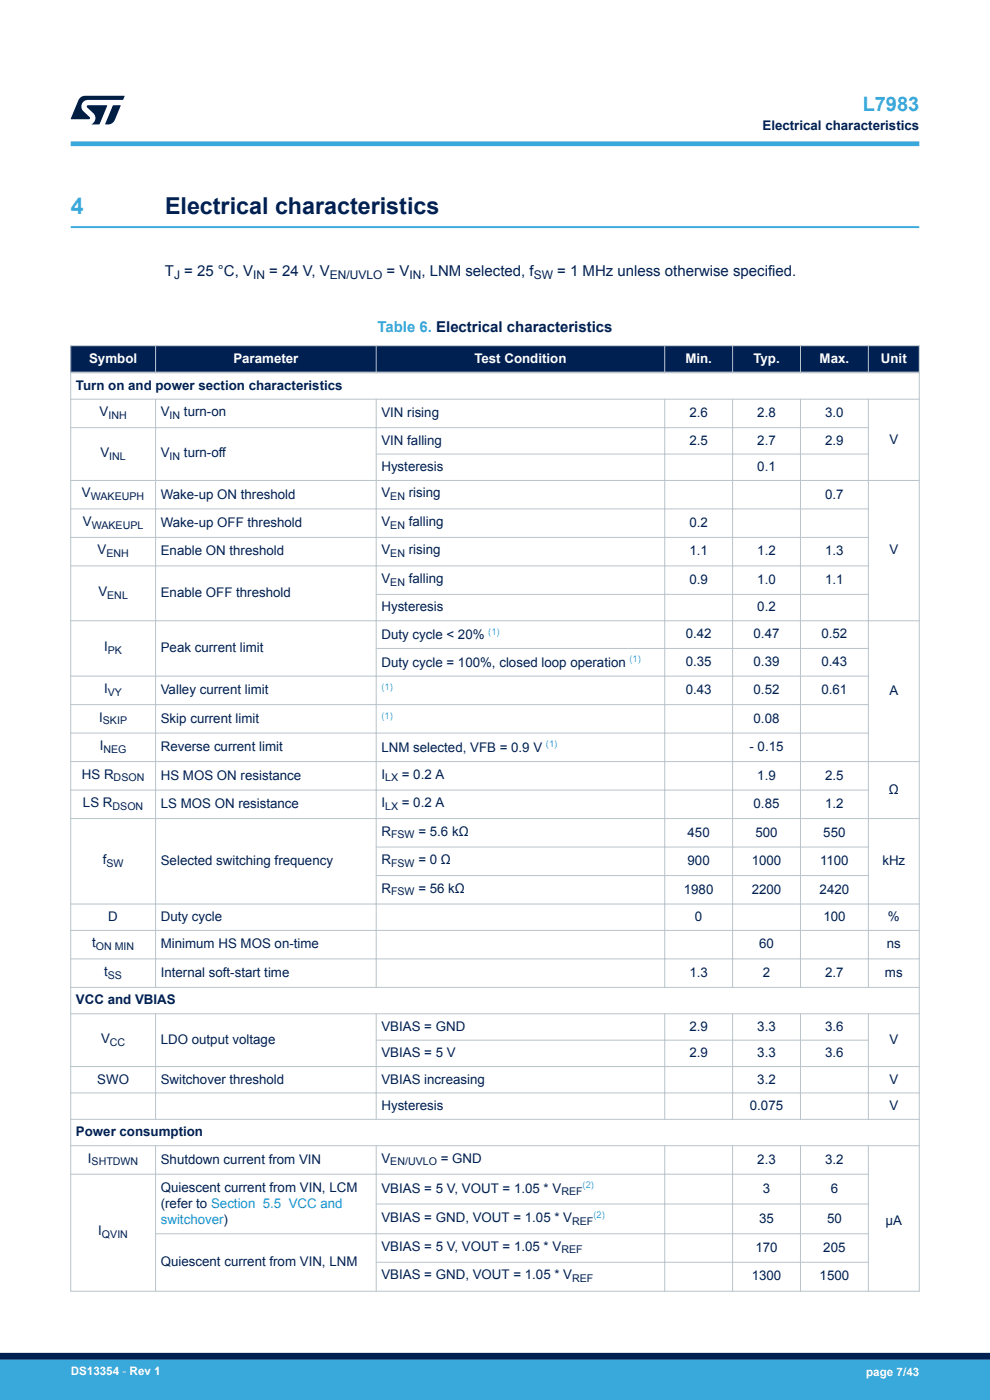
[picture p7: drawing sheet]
<svg xmlns="http://www.w3.org/2000/svg" width="210mm" height="297mm" viewBox="0 0 210 297" stroke-linecap="round" stroke-linejoin="round" font-family="sans-serif">
<defs><g id="words">
<text font-size="4.9" fill="#39a9dc" x="15" y="45.4">4</text>
<text font-size="4.9" fill="#002052" x="35" y="45.4">Electrical characteristics</text>
<text font-size="4.2" fill="#39a9dc" x="183" y="23.5">L7983</text>
<g font-size="3.2" fill="#002052">
<text x="35" y="58.6">T = 25 °C, V</text>
<text x="57.1" y="58.6">= 24 V, V</text>
<text x="82" y="58.6">= V</text>
<text x="89.4" y="58.6">, LNM selected, f</text>
<text x="118.2" y="58.6">= 1 MHz unless otherwise specified.</text>
</g>
<text font-size="3.2" fill="#39a9dc" x="80.1" y="70.4">Table 6. Electrical characteristics</text>
<g font-size="2.8" fill="#002052">
<text x="161.7" y="27.5">Electrical characteristics</text>
<text x="16.1" y="82.7">Turn on and power section characteristics</text>
<text x="21.1" y="88.3">V</text>
<text x="34.1" y="88.3">V</text>
<text x="39" y="88.3">turn-on</text>
<text x="80.9" y="88.5">VIN rising</text>
<text x="146.2" y="88.5">2.6</text>
<text x="160.6" y="88.5">2.8</text>
<text x="175" y="88.5">3.0</text>
<text x="80.9" y="94.3">VIN falling</text>
<text x="146.2" y="94.3">2.5</text>
<text x="160.6" y="94.3">2.7</text>
<text x="175" y="94.3">2.9</text>
<text x="188.7" y="94.1">V</text>
<text x="21.3" y="96.9">V</text>
<text x="34.1" y="96.9">V</text>
<text x="39" y="96.9">turn-off</text>
<text x="80.9" y="99.9">Hysteresis</text>
<text x="160.6" y="99.9">0.1</text>
<text x="17.4" y="105.5">V</text>
<text x="34.1" y="105.8">Wake-up ON threshold</text>
<text x="80.9" y="105.5">V</text>
<text x="86.7" y="105.5">rising</text>
<text x="175" y="105.8">0.7</text>
<text x="17.6" y="111.6">V</text>
<text x="34.1" y="111.8">Wake-up OFF threshold</text>
<text x="80.9" y="111.6">V</text>
<text x="86.7" y="111.6">falling</text>
<text x="146.2" y="111.8">0.2</text>
<text x="20.7" y="117.6">V</text>
<text x="34.1" y="117.8">Enable ON threshold</text>
<text x="80.9" y="117.6">V</text>
<text x="86.7" y="117.6">rising</text>
<text x="146.2" y="117.8">1.1</text>
<text x="160.6" y="117.8">1.2</text>
<text x="175" y="117.8">1.3</text>
<text x="188.7" y="117.6">V</text>
<text x="80.9" y="123.7">V</text>
<text x="86.7" y="123.7">falling</text>
<text x="146.2" y="123.9">0.9</text>
<text x="160.6" y="123.9">1.0</text>
<text x="175" y="123.9">1.1</text>
<text x="20.9" y="126.5">V</text>
<text x="34.1" y="126.7">Enable OFF threshold</text>
<text x="80.9" y="129.7">Hysteresis</text>
<text x="160.6" y="129.7">0.2</text>
<text x="80.9" y="135.6">Duty cycle &lt; 20%</text>
<text x="145.5" y="135.4">0.42</text>
<text x="159.9" y="135.4">0.47</text>
<text x="174.3" y="135.4">0.52</text>
<text x="22.1" y="138.2">I</text>
<text x="34.1" y="138.4">Peak current limit</text>
<text x="80.9" y="141.5">Duty cycle = 100%, closed loop operation</text>
<text x="145.5" y="141.3">0.35</text>
<text x="159.9" y="141.3">0.39</text>
<text x="174.3" y="141.3">0.43</text>
<text x="22.1" y="147">I</text>
<text x="34.1" y="147.3">Valley current limit</text>
<text x="145.5" y="147.3">0.43</text>
<text x="159.9" y="147.3">0.52</text>
<text x="174.3" y="147.3">0.61</text>
<text x="188.7" y="147.4">A</text>
<text x="21" y="153.1">I</text>
<text x="34.1" y="153.3">Skip current limit</text>
<text x="159.9" y="153.3">0.08</text>
<text x="21.2" y="159.1">I</text>
<text x="34.1" y="159.4">Reverse current limit</text>
<text x="80.9" y="159.5">LNM selected, VFB = 0.9 V</text>
<text x="159" y="159.4">- 0.15</text>
<text x="17.4" y="165.2">HS R</text>
<text x="34.1" y="165.4">HS MOS ON resistance</text>
<text x="80.9" y="165.2">I</text>
<text x="85.2" y="165.2">= 0.2 A</text>
<text x="160.6" y="165.4">1.9</text>
<text x="175" y="165.4">2.5</text>
<text x="17.6" y="171.2">LS R</text>
<text x="34.1" y="171.4">LS MOS ON resistance</text>
<text x="80.9" y="171.2">I</text>
<text x="85.2" y="171.2">= 0.2 A</text>
<text x="159.9" y="171.4">0.85</text>
<text x="175" y="171.4">1.2</text>
<text x="188.5" y="168.4">Ω</text>
<text x="80.9" y="177.3">R</text>
<text x="88.7" y="177.3">= 5.6 kΩ</text>
<text x="145.8" y="177.5">450</text>
<text x="160.2" y="177.5">500</text>
<text x="174.6" y="177.5">550</text>
<text x="21.8" y="183.3">f</text>
<text x="34.1" y="183.5">Selected switching frequency</text>
<text x="80.9" y="183.3">R</text>
<text x="88.7" y="183.3">= 0 Ω</text>
<text x="145.8" y="183.5">900</text>
<text x="159.5" y="183.5">1000</text>
<text x="174" y="183.5">1100</text>
<text x="187.2" y="183.5">kHz</text>
<text x="80.9" y="189.4">R</text>
<text x="88.7" y="189.4">= 56 kΩ</text>
<text x="145.1" y="189.6">1980</text>
<text x="159.5" y="189.6">2200</text>
<text x="173.9" y="189.6">2420</text>
<text x="23" y="195.4">D</text>
<text x="34.1" y="195.4">Duty cycle</text>
<text x="147.4" y="195.4">0</text>
<text x="174.6" y="195.4">100</text>
<text x="188.3" y="195.4">%</text>
<text x="19.5" y="201">t</text>
<text x="34.1" y="201.2">Minimum HS MOS on-time</text>
<text x="161" y="201.2">60</text>
<text x="188.1" y="201.2">ns</text>
<text x="22.1" y="207">t</text>
<text x="34.1" y="207.3">Internal soft-start time</text>
<text x="146.2" y="207.3">1.3</text>
<text x="161.8" y="207.3">2</text>
<text x="175" y="207.3">2.7</text>
<text x="187.7" y="207.3">ms</text>
<text x="16.1" y="213.1">VCC and VBIAS</text>
<text x="21.4" y="221.3">V</text>
<text x="34.1" y="221.5">LDO output voltage</text>
<text x="80.9" y="218.7">VBIAS = GND</text>
<text x="146.2" y="218.7">2.9</text>
<text x="160.6" y="218.7">3.3</text>
<text x="175" y="218.7">3.6</text>
<text x="188.7" y="221.5">V</text>
<text x="80.9" y="224.3">VBIAS = 5 V</text>
<text x="146.2" y="224.3">2.9</text>
<text x="160.6" y="224.3">3.3</text>
<text x="175" y="224.3">3.6</text>
<text x="20.6" y="229.9">SWO</text>
<text x="34.1" y="229.9">Switchover threshold</text>
<text x="80.9" y="229.9">VBIAS increasing</text>
<text x="160.6" y="229.9">3.2</text>
<text x="188.7" y="229.9">V</text>
<text x="80.9" y="235.5">Hysteresis</text>
<text x="159.1" y="235.5">0.075</text>
<text x="188.7" y="235.5">V</text>
<text x="16.1" y="241.1">Power consumption</text>
<text x="18.7" y="246.7">I</text>
<text x="34.1" y="246.9">Shutdown current from VIN</text>
<text x="80.9" y="246.7">V</text>
<text x="93.5" y="246.7">= GND</text>
<text x="160.6" y="246.9">2.3</text>
<text x="175" y="246.9">3.2</text>
<text x="34.1" y="252.8">Quiescent current from VIN, LCM</text>
<text x="34.1" y="256.2">(refer to Section 5.5 VCC and</text>
<text x="80.9" y="253">VBIAS = 5 V, VOUT = 1.05 * V</text>
<text x="161.8" y="253.1">3</text>
<text x="176.2" y="253.1">6</text>
<text x="20.8" y="262.1">I</text>
<text x="80.9" y="259.3">VBIAS = GND, VOUT = 1.05 * V</text>
<text x="161" y="259.4">35</text>
<text x="175.4" y="259.4">50</text>
<text x="187.8" y="259.8">µA</text>
<text x="34.1" y="268.6">Quiescent current from VIN, LNM</text>
<text x="80.9" y="265.3">VBIAS = 5 V, VOUT = 1.05 * V</text>
<text x="160.2" y="265.6">170</text>
<text x="174.6" y="265.6">205</text>
<text x="80.9" y="271.4">VBIAS = GND, VOUT = 1.05 * V</text>
<text x="159.5" y="271.6">1300</text>
<text x="173.9" y="271.6">1500</text>
</g>
<g font-size="2.8" fill="#fff">
<text x="18.9" y="77">Symbol</text>
<text x="49.5" y="77">Parameter</text>
<text x="100.6" y="77">Test Condition</text>
<text x="145.4" y="77">Min.</text>
<text x="159.8" y="77">Typ.</text>
<text x="173.9" y="77">Max.</text>
<text x="186.9" y="77">Unit</text>
</g>
<text font-size="2.8" fill="#1f81af" x="34.1" y="259.6">switchover)</text>
<g font-size="2.5" fill="#002052">
<text x="36.9" y="59.2">J</text>
<text x="53.7" y="59.2">IN</text>
<text x="70" y="59.2">EN/UVLO</text>
<text x="86.9" y="59.2">IN</text>
<text x="113.2" y="59.2">SW</text>
</g>
<g font-size="2.5" fill="#fff">
<text x="15" y="291.6">DS13354 - Rev 1</text>
<text x="183.7" y="291.9">page 7/43</text>
</g>
<g font-size="2.3" fill="#002052">
<text x="23" y="88.9">INH</text>
<text x="36" y="88.9">IN</text>
<text x="23.2" y="97.5">INL</text>
<text x="36" y="97.5">IN</text>
<text x="19.3" y="106.1">WAKEUPH</text>
<text x="82.8" y="106.1">EN</text>
<text x="19.5" y="112.1">WAKEUPL</text>
<text x="82.8" y="112.1">EN</text>
<text x="22.6" y="118.2">ENH</text>
<text x="82.8" y="118.2">EN</text>
<text x="82.8" y="124.2">EN</text>
<text x="22.7" y="127">ENL</text>
<text x="22.9" y="138.7">PK</text>
<text x="22.9" y="147.6">VY</text>
<text x="21.8" y="153.7">SKIP</text>
<text x="21.9" y="159.7">NEG</text>
<text x="24.1" y="165.7">DSON</text>
<text x="81.7" y="165.7">LX</text>
<text x="23.9" y="171.8">DSON</text>
<text x="81.7" y="171.8">LX</text>
<text x="82.9" y="177.8">FSW</text>
<text x="22.6" y="183.9">SW</text>
<text x="82.9" y="183.9">FSW</text>
<text x="82.9" y="189.9">FSW</text>
<text x="20.3" y="201.6">ON MIN</text>
<text x="22.9" y="207.6">SS</text>
<text x="23.3" y="221.8">CC</text>
<text x="19.4" y="247.2">SHTDWN</text>
<text x="82.8" y="247.2">EN/UVLO</text>
<text x="119.1" y="253.6">REF</text>
<text x="21.6" y="262.6">QVIN</text>
<text x="121.4" y="259.9">REF</text>
<text x="119.1" y="265.9">REF</text>
<text x="121.4" y="272">REF</text>
</g>
<g font-size="2" fill="#39a9dc">
<text x="103.6" y="134.6">(1)</text>
<text x="133.5" y="140.5">(1)</text>
<text x="80.9" y="146.5">(1)</text>
<text x="80.9" y="152.5">(1)</text>
<text x="115.8" y="158.6">(1)</text>
<text x="123.6" y="252">(2)</text>
<text x="125.9" y="258.4">(2)</text>
</g>
</g></defs>
<path d="M15 48.2h180" fill="none" stroke="#39a9dc" stroke-width=".4"/>
<g fill="#002052">
<path d="M15 73.3h180v5.7h-180z" fill-rule="evenodd"/>
<path d="M15 73.3h180v5.7h-180z" fill-rule="evenodd"/>
</g>
<g fill="none" stroke="#b9c4ca" stroke-width=".21">
<path d="M14.9 73.3h180.2M15 73.2v200.8M33 73.2v6M79.8 73.2v6M141 73.2v6M155.4 73.2v6M169.8 73.2v6M184.2 73.2v6M195 73.2v200.8M14.9 84.7h180.2M14.9 90.7h169.4M33 84.6v125"/>
<path d="M79.7 96.3h104.6M79.8 84.6v125M141 84.6v125M155.4 84.6v125M169.8 84.6v125M184.2 84.6v125M14.9 108h169.4M14.9 114h169.4M195.1 101.9h-180.2M14.9 120.1h169.4M79.7 126.1h104.6M79.7 137.6h104.6"/>
<path d="M195.1 131.7h-180.2M14.9 149.5h169.4M14.9 155.5h169.4M184.3 143.4h-169.4M14.9 167.6h169.4M14.9 173.7h180.2M79.7 179.7h104.6M195.1 161.6h-180.2M14.9 191.8h180.2M14.9 197.4h180.2M79.7 185.7h104.6M14.9 203.4h180.2"/>
<path d="M14.9 209.5h180.2M14.9 215.1h180.2M33 215v22.6M79.8 215v22.6M141 215v22.6M155.4 215v22.6M169.8 215v22.6M184.2 215v22.6M14.9 226.3h180.2M14.9 231.9h180.2M14.9 237.5h180.2M79.7 220.7h104.6"/>
<path d="M14.9 243.1h180.2M14.9 249.1h169.4M33 243v31M79.7 255.4h104.6M79.8 243v31M141 243v31M155.4 243v31M169.8 243v31M184.2 243v31M14.9 273.9h180.2M32.9 261.7h151.4M79.7 267.8h104.6"/>
</g>
<path d="M14.9 79h180.2" fill="none" stroke="#b9c4ca" stroke-width=".35"/>
<path d="M15 30.5h180" fill="none" stroke="#39a9dc" stroke-width="1"/>
<g fill="#001e41">
<path d="M17.1 20.7l.9-.4 8.4 .1-.3 .8h-7.4a1.4 1.4 0 0 0-1.3 .8 1.4 1.4 0 0 0 .2 1.5l1.4 1.3v.4l-4 .1 1.6-4.1z"/>
<path d="M24 22.4h1.6l-1.3 3.1a1.54 1.54 0 0 1-1.4 .9l-.6-.1z"/>
<path d="M18.5 22.4h4.2l-1.6 4h-1.7a1.48 1.48 0 0 0 .4-2.4l-1.3-1.2z"/>
</g>
<g fill="#39a9dc">
<path d="M0 288.4h210v8.6h-210z" fill-rule="evenodd"/>
<path d="M-.1 288.4h210.2v4.4h-210.2z" fill-rule="evenodd"/>
</g>
<path d="M0 287.7h210" fill="none" stroke="#002052" stroke-width="1.4"/>
<use href="#words"/>
</svg>
